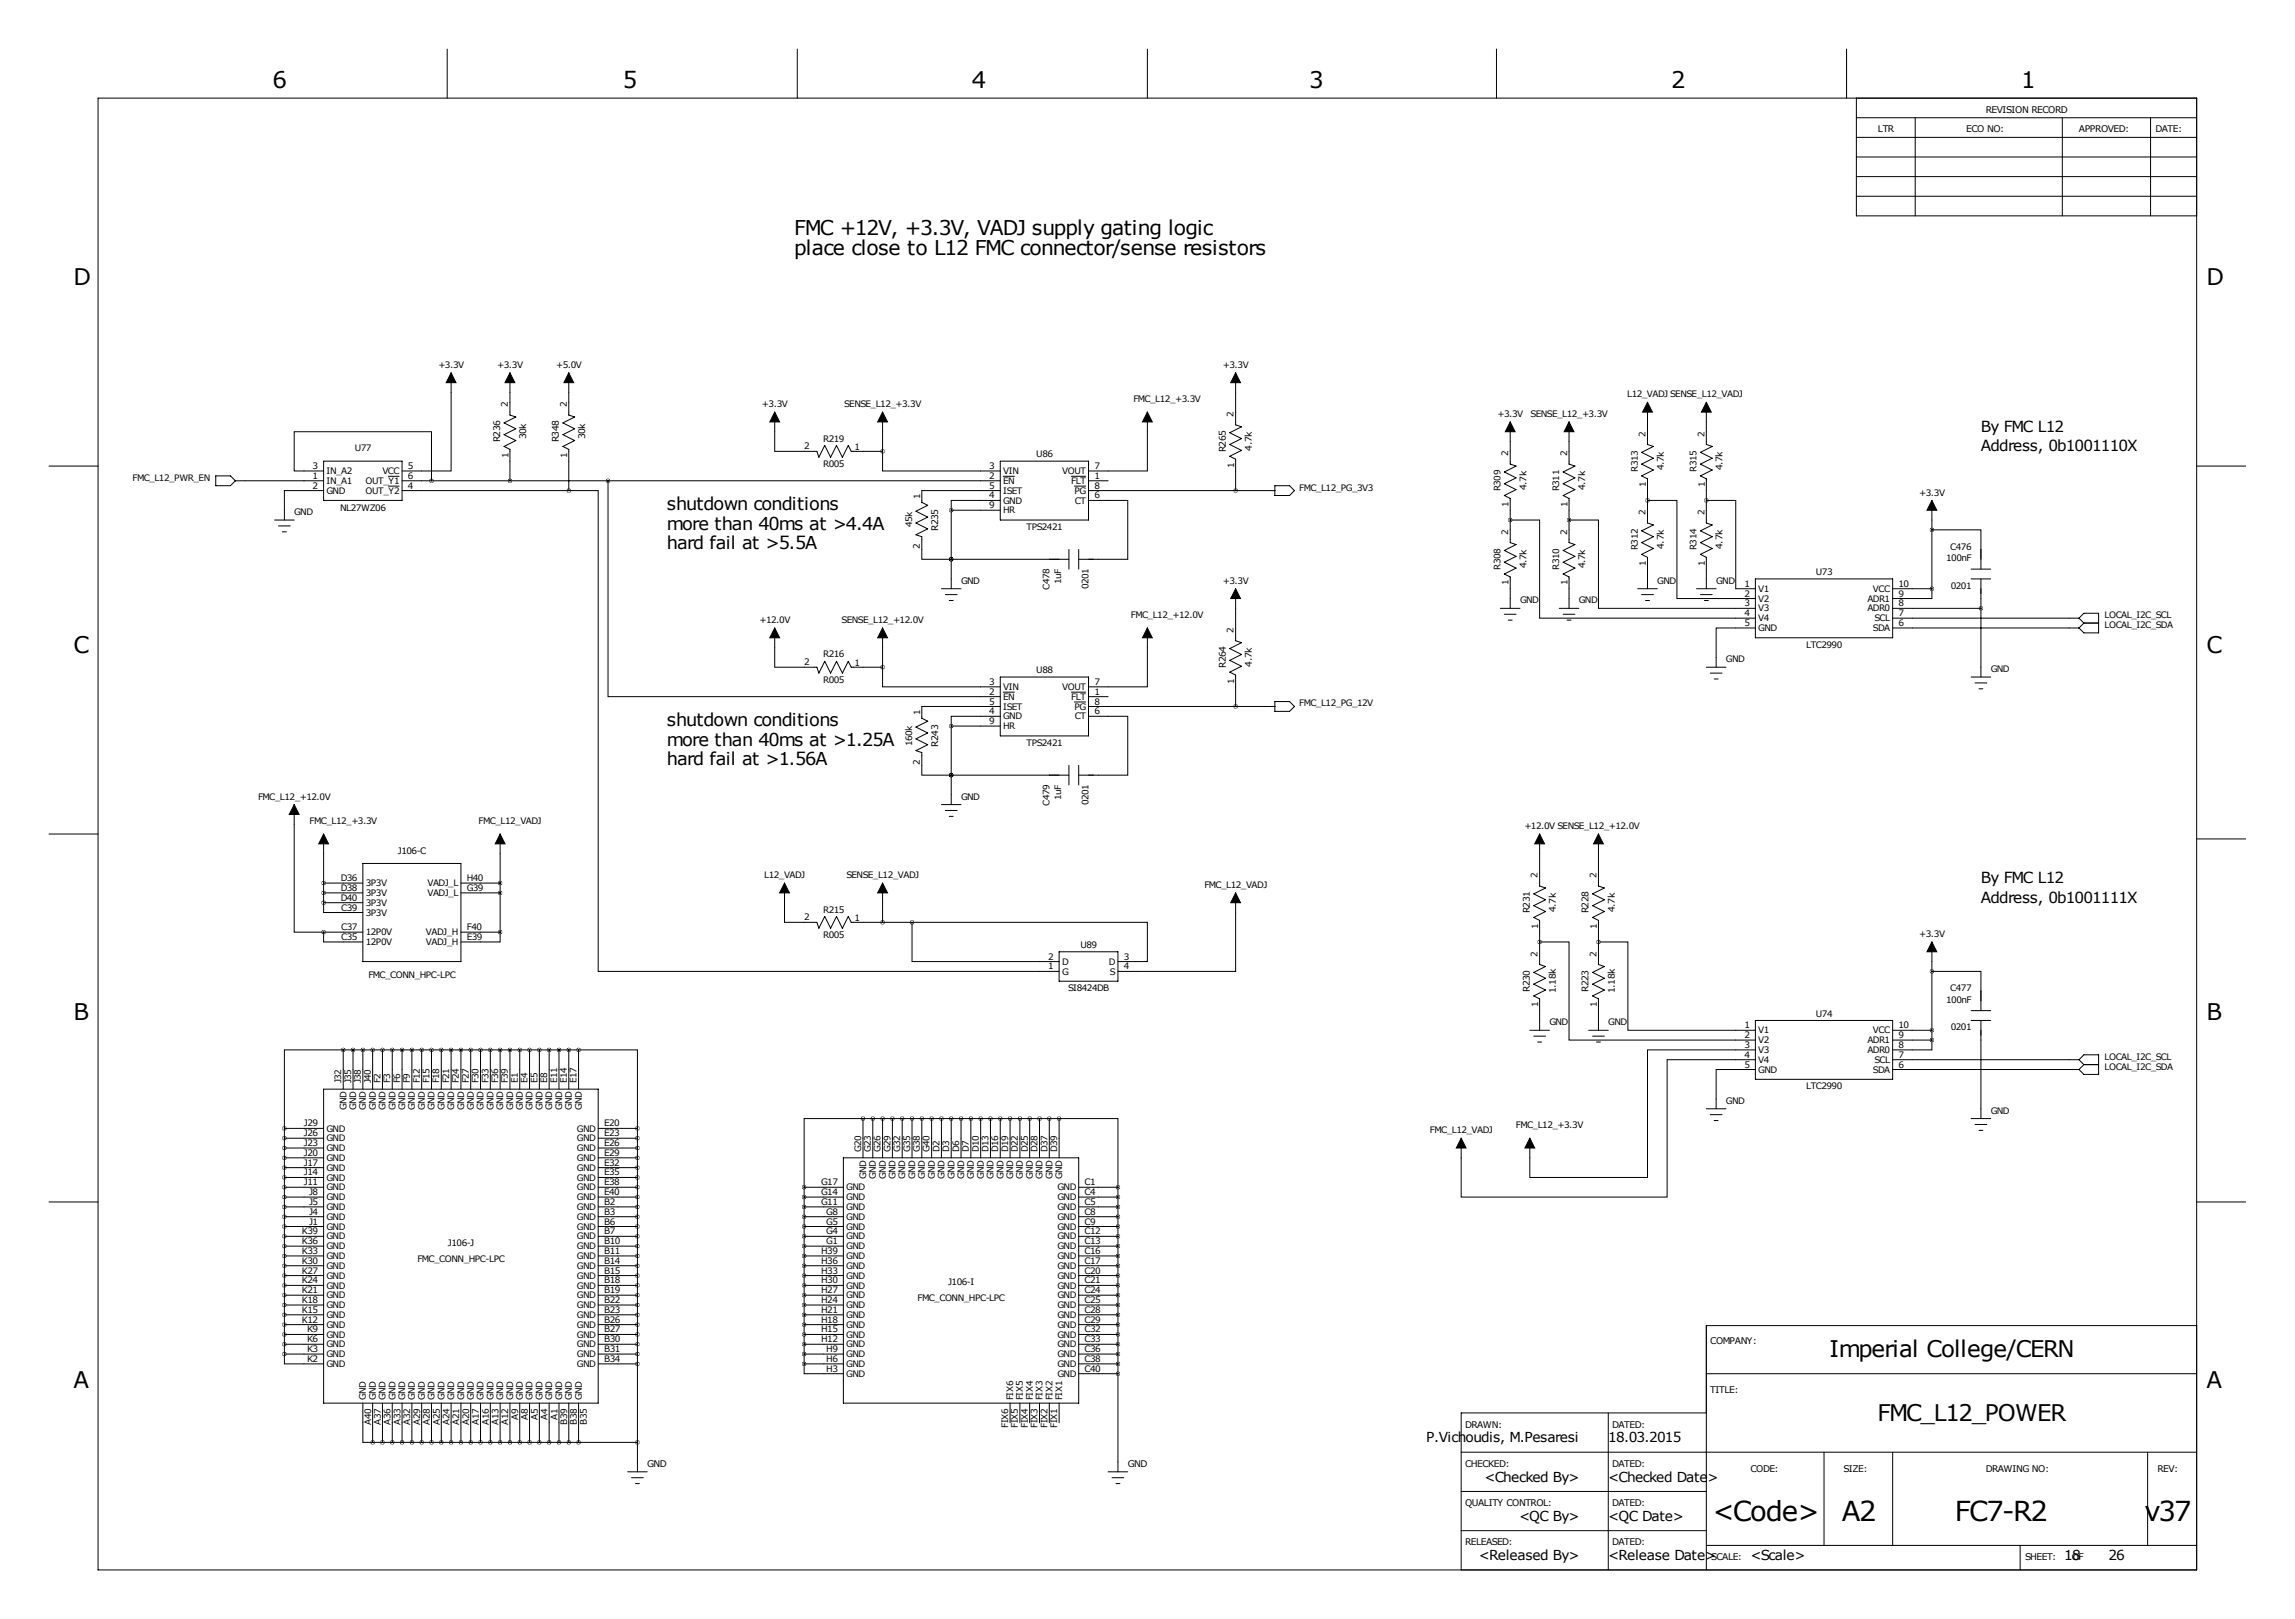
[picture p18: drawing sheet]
<svg xmlns="http://www.w3.org/2000/svg" width="594mm" height="419mm" viewBox="0 0 594 419" stroke-linecap="round" stroke-linejoin="round" font-family="sans-serif">
<defs><g id="words">
<g font-size="7.1">
<text x="443.5" y="393.7">&lt;Code&gt;</text>
<text x="477.1" y="393.7">A2</text>
<text x="506.3" y="393.7">FC7-R2</text>
<text x="555.4" y="393.7">v37</text>
</g>
<g font-size="5.9">
<text x="70.6" y="22.9">6</text>
<text x="161.3" y="22.9">5</text>
<text x="251.7" y="22.9">4</text>
<text x="339.1" y="22.9">3</text>
<text x="432.8" y="22.9">2</text>
<text x="523.5" y="22.9">1</text>
<text x="19" y="73.7">D</text>
<text x="571.5" y="73.7">D</text>
<text x="19" y="168.9">C</text>
<text x="571.5" y="168.9">C</text>
<text x="19" y="264.2">B</text>
<text x="571.5" y="264.2">B</text>
<text x="473.9" y="351.3">Imperial College/CERN</text>
<text x="19" y="359.4">A</text>
<text x="571.5" y="359.4">A</text>
<text x="486.3" y="367.8">FMC_L12_POWER</text>
</g>
<g font-size="5.3">
<text x="205.7" y="61">FMC +12V, +3.3V, VADJ supply gating logic</text>
<text x="205.7" y="66">place close to L12 FMC connector/sense resistors</text>
</g>
<g font-size="4.6">
<text x="172.7" y="137.2">more than 40ms at &gt;4.4A</text>
<text x="172.7" y="132.1">shutdown conditions</text>
<text x="172.7" y="142.2">hard fail at &gt;5.5A</text>
<text x="172.7" y="188">shutdown conditions</text>
<text x="172.7" y="193">more than 40ms at &gt;1.25A</text>
<text x="172.7" y="198.1">hard fail at &gt;1.56A</text>
</g>
<g font-size="4">
<text x="513.1" y="111.8">By FMC L12</text>
<text x="513.1" y="116.8">Address, 0b1001110X</text>
<text x="513.1" y="233.7">Address, 0b1001111X</text>
<text x="513.1" y="228.6">By FMC L12</text>
</g>
<g font-size="3.6">
<text x="369.4" y="373.4">P.Vichoudis, M.Pesaresi</text>
<text x="416.6" y="373.4">18.03.2015</text>
<text x="384.5" y="383.5">&lt;Checked By&gt;</text>
<text x="416.6" y="383.5">&lt;Checked Date&gt;</text>
<text x="393.5" y="393.7">&lt;QC By&gt;</text>
<text x="416.6" y="393.7">&lt;QC Date&gt;</text>
<text x="383.1" y="403.8">&lt;Released By&gt;</text>
<text x="416.6" y="403.8">&lt;Release Date&gt;</text>
<text x="453.4" y="403.8">&lt;Scale&gt;</text>
<text x="534.7" y="403.8">18</text>
<text x="546.1" y="403.8">26</text>
</g>
<g font-size="2.4">
<text x="514.3" y="29.2">REVISION RECORD</text>
<text x="486.4" y="34.3">LTR</text>
<text x="509.3" y="34.3">ECO NO:</text>
<text x="538.5" y="34.3">APPROVED:</text>
<text x="558.3" y="34.3">DATE:</text>
<text x="136.3" y="113.7" transform="rotate(-90 136.3 113.7)">30k</text>
<text x="151.5" y="113.7" transform="rotate(-90 151.5 113.7)">30k</text>
<text x="129.5" y="114.5" transform="rotate(-90 129.5 114.5)">R236</text>
<text x="144.8" y="114.5" transform="rotate(-90 144.8 114.5)">R348</text>
<text x="317.5" y="117.1" transform="rotate(-90 317.5 117.1)">R265</text>
<text x="324.2" y="116.7" transform="rotate(-90 324.2 116.7)">4.7k</text>
<text x="430.9" y="121.8" transform="rotate(-90 430.9 121.8)">4.7k</text>
<text x="446.2" y="121.8" transform="rotate(-90 446.2 121.8)">4.7k</text>
<text x="395.4" y="126.8" transform="rotate(-90 395.4 126.8)">4.7k</text>
<text x="410.6" y="126.8" transform="rotate(-90 410.6 126.8)">4.7k</text>
<text x="243" y="137.4" transform="rotate(-90 243 137.4)">R235</text>
<text x="430.9" y="142.1" transform="rotate(-90 430.9 142.1)">4.7k</text>
<text x="446.2" y="142.1" transform="rotate(-90 446.2 142.1)">4.7k</text>
<text x="395.4" y="147.2" transform="rotate(-90 395.4 147.2)">4.7k</text>
<text x="410.6" y="147.2" transform="rotate(-90 410.6 147.2)">4.7k</text>
<text x="317.5" y="173" transform="rotate(-90 317.5 173)">R264</text>
<text x="324.2" y="172.6" transform="rotate(-90 324.2 172.6)">4.7k</text>
<text x="243" y="193.3" transform="rotate(-90 243 193.3)">R243</text>
<text x="396.2" y="236.5" transform="rotate(-90 396.2 236.5)">R231</text>
<text x="403" y="236.1" transform="rotate(-90 403 236.1)">4.7k</text>
<text x="411.5" y="236.5" transform="rotate(-90 411.5 236.5)">R228</text>
<text x="418.2" y="236.1" transform="rotate(-90 418.2 236.1)">4.7k</text>
<text x="396.2" y="256.8" transform="rotate(-90 396.2 256.8)">R230</text>
<text x="403" y="257.1" transform="rotate(-90 403 257.1)">1.18k</text>
<text x="411.5" y="256.8" transform="rotate(-90 411.5 256.8)">R223</text>
<text x="418.2" y="257.1" transform="rotate(-90 418.2 257.1)">1.18k</text>
<text x="443" y="348">COMPANY:</text>
<text x="443" y="360.7">TITLE:</text>
<text x="379.5" y="369.6">DRAWN:</text>
<text x="417.6" y="369.6">DATED:</text>
<text x="167.6" y="379.7">GND</text>
<text x="292.1" y="379.7">GND</text>
<text x="379.5" y="379.7">CHECKED:</text>
<text x="417.6" y="379.7">DATED:</text>
<text x="453.4" y="381">CODE:</text>
<text x="477.5" y="381">SIZE:</text>
<text x="514.3" y="381">DRAWING NO:</text>
<text x="558.8" y="381">REV:</text>
<text x="379.5" y="389.9">QUALITY CONTROL:</text>
<text x="417.6" y="389.9">DATED:</text>
<text x="379.5" y="400">RELEASED:</text>
<text x="417.6" y="400">DATED:</text>
<text x="443.2" y="403.9">SCALE:</text>
<text x="524.5" y="403.9">SHEET:</text>
<text x="536.6" y="403.9">OF</text>
</g>
<g font-size="2.3">
<text x="113.5" y="95.3">+3.3V</text>
<text x="128.8" y="95.3">+3.3V</text>
<text x="144" y="95.3">+5.0V</text>
<text x="316.7" y="95.3">+3.3V</text>
<text x="131.6" y="105.5" transform="rotate(-90 131.6 105.5)">2</text>
<text x="146.8" y="105.5" transform="rotate(-90 146.8 105.5)">2</text>
<text x="197.4" y="105.4">+3.3V</text>
<text x="218.7" y="105.4">SENSE_L12_+3.3V</text>
<text x="293.6" y="104.1">FMC_L12_+3.3V</text>
<text x="319.5" y="108" transform="rotate(-90 319.5 108)">2</text>
<text x="387.9" y="108">+3.3V</text>
<text x="396.5" y="108">SENSE_L12_+3.3V</text>
<text x="421.4" y="102.9">L12_VADJ SENSE_L12_VADJ</text>
<text x="426.2" y="113.1" transform="rotate(-90 426.2 113.1)">2</text>
<text x="441.5" y="113.1" transform="rotate(-90 441.5 113.1)">2</text>
<text x="91.9" y="116.8">U77</text>
<text x="131.7" y="118.5" transform="rotate(-90 131.7 118.5)">1</text>
<text x="146.9" y="118.5" transform="rotate(-90 146.9 118.5)">1</text>
<text x="208.3" y="116.3">2</text>
<text x="213.2" y="114.3">R219</text>
<text x="221.3" y="116.4">1</text>
<text x="268.4" y="118.4">U86</text>
<text x="390.7" y="118.2" transform="rotate(-90 390.7 118.2)">2</text>
<text x="405.9" y="118.2" transform="rotate(-90 405.9 118.2)">2</text>
<text x="34.3" y="124.5">FMC_L12_PWR_EN</text>
<text x="81" y="124">1</text>
<text x="81" y="121.4">3</text>
<text x="84.6" y="125.3">IN_A1</text>
<text x="84.6" y="122.7">IN_A2</text>
<text x="94.7" y="125.3">OUT_Y1</text>
<text x="99" y="122.7">VCC</text>
<text x="105.7" y="121.4">5</text>
<text x="105.7" y="124">6</text>
<text x="213.2" y="121">R005</text>
<text x="256.2" y="121.4">3</text>
<text x="256.2" y="124">2</text>
<text x="259.8" y="122.7">VIN</text>
<text x="259.8" y="125.3">EN</text>
<text x="275.1" y="122.7">VOUT</text>
<text x="277.5" y="125.3">FLT</text>
<text x="283.5" y="121.4">7</text>
<text x="283.5" y="124">1</text>
<text x="319.6" y="121.1" transform="rotate(-90 319.6 121.1)">1</text>
<text x="424.2" y="122.1" transform="rotate(-90 424.2 122.1)">R313</text>
<text x="439.4" y="122.1" transform="rotate(-90 439.4 122.1)">R315</text>
<text x="81" y="126.5">2</text>
<text x="84.6" y="127.8">GND</text>
<text x="94.7" y="127.8">OUT_Y2</text>
<text x="105.7" y="126.5">4</text>
<text x="238.4" y="129.2" transform="rotate(-90 238.4 129.2)">1</text>
<text x="256.2" y="126.5">5</text>
<text x="256.2" y="129">4</text>
<text x="256.2" y="131.6">9</text>
<text x="259.8" y="127.8">ISET</text>
<text x="259.8" y="130.3">GND</text>
<text x="278.3" y="127.8">PG</text>
<text x="278.4" y="130.3">CT</text>
<text x="283.5" y="126.5">8</text>
<text x="283.5" y="129">6</text>
<text x="336.5" y="127">FMC_L12_PG_3V3</text>
<text x="388.6" y="127.2" transform="rotate(-90 388.6 127.2)">R309</text>
<text x="390.8" y="131.2" transform="rotate(-90 390.8 131.2)">1</text>
<text x="403.9" y="127.2" transform="rotate(-90 403.9 127.2)">R311</text>
<text x="406" y="131.2" transform="rotate(-90 406 131.2)">1</text>
<text x="426.3" y="126.1" transform="rotate(-90 426.3 126.1)">1</text>
<text x="441.6" y="126.1" transform="rotate(-90 441.6 126.1)">1</text>
<text x="497.1" y="128.3">+3.3V</text>
<text x="76.2" y="133.4">GND</text>
<text x="88.1" y="132.2">NL27WZ06</text>
<text x="236.2" y="136.5" transform="rotate(-90 236.2 136.5)">45k</text>
<text x="259.8" y="132.9">HR</text>
<text x="265.9" y="137.2">TPS2421</text>
<text x="426.2" y="133.4" transform="rotate(-90 426.2 133.4)">2</text>
<text x="441.5" y="133.4" transform="rotate(-90 441.5 133.4)">2</text>
<text x="238.3" y="142.2" transform="rotate(-90 238.3 142.2)">2</text>
<text x="390.7" y="138.5" transform="rotate(-90 390.7 138.5)">2</text>
<text x="405.9" y="138.5" transform="rotate(-90 405.9 138.5)">2</text>
<text x="424.2" y="142.4" transform="rotate(-90 424.2 142.4)">R312</text>
<text x="439.4" y="142.4" transform="rotate(-90 439.4 142.4)">R314</text>
<text x="505.1" y="142.3">C476</text>
<text x="388.6" y="147.5" transform="rotate(-90 388.6 147.5)">R308</text>
<text x="403.9" y="147.5" transform="rotate(-90 403.9 147.5)">R310</text>
<text x="426.3" y="146.5" transform="rotate(-90 426.3 146.5)">1</text>
<text x="441.6" y="146.5" transform="rotate(-90 441.6 146.5)">1</text>
<text x="470.3" y="148.8">U73</text>
<text x="504.1" y="145.3">100nF</text>
<text x="248.9" y="151.1">GND</text>
<text x="271.9" y="152.7" transform="rotate(-90 271.9 152.7)">C478</text>
<text x="274.8" y="151.1" transform="rotate(-90 274.8 151.1)">1uF</text>
<text x="281.9" y="152.6" transform="rotate(-90 281.9 152.6)">0201</text>
<text x="316.7" y="151.1">+3.3V</text>
<text x="390.8" y="151.5" transform="rotate(-90 390.8 151.5)">1</text>
<text x="406" y="151.5" transform="rotate(-90 406 151.5)">1</text>
<text x="429.3" y="151.1">GND</text>
<text x="444.5" y="151.1">GND</text>
<text x="451.8" y="151.9">1</text>
<text x="451.8" y="154.4">2</text>
<text x="455.4" y="153.2">V1</text>
<text x="455.4" y="155.7">V2</text>
<text x="483.7" y="155.7">ADR1</text>
<text x="485.1" y="153.2">VCC</text>
<text x="491.7" y="151.9">10</text>
<text x="491.7" y="154.4">9</text>
<text x="505.3" y="152.4">0201</text>
<text x="196.7" y="161.3">+12.0V</text>
<text x="218" y="161.3">SENSE_L12_+12.0V</text>
<text x="292.9" y="160">FMC_L12_+12.0V</text>
<text x="393.7" y="156.2">GND</text>
<text x="408.9" y="156.2">GND</text>
<text x="451.8" y="157">3</text>
<text x="451.8" y="159.5">4</text>
<text x="455.4" y="158.3">V3</text>
<text x="455.4" y="160.8">V4</text>
<text x="483.7" y="158.3">ADR0</text>
<text x="485.5" y="160.8">SCL</text>
<text x="491.7" y="157">8</text>
<text x="491.7" y="159.5">7</text>
<text x="545.1" y="160">LOCAL_I2C_SCL</text>
<text x="319.5" y="163.9" transform="rotate(-90 319.5 163.9)">2</text>
<text x="451.8" y="162.1">5</text>
<text x="455.4" y="163.4">GND</text>
<text x="467.8" y="167.7">LTC2990</text>
<text x="485.1" y="163.4">SDA</text>
<text x="491.7" y="162.1">6</text>
<text x="545.1" y="162.6">LOCAL_I2C_SDA</text>
<text x="208.3" y="172.2">2</text>
<text x="213.2" y="170.2">R216</text>
<text x="221.3" y="172.3">1</text>
<text x="447" y="171.4">GND</text>
<text x="515.6" y="174">GND</text>
<text x="213.2" y="176.9">R005</text>
<text x="256.2" y="177.3">3</text>
<text x="256.2" y="179.8">2</text>
<text x="259.8" y="178.6">VIN</text>
<text x="268.4" y="174.2">U88</text>
<text x="275.1" y="178.6">VOUT</text>
<text x="283.5" y="177.3">7</text>
<text x="283.5" y="179.8">1</text>
<text x="319.6" y="176.9" transform="rotate(-90 319.6 176.9)">1</text>
<text x="238.4" y="185.1" transform="rotate(-90 238.4 185.1)">1</text>
<text x="256.2" y="182.4">5</text>
<text x="256.2" y="184.9">4</text>
<text x="259.8" y="181.1">EN</text>
<text x="259.8" y="183.7">ISET</text>
<text x="277.5" y="181.1">FLT</text>
<text x="278.3" y="183.7">PG</text>
<text x="283.5" y="182.4">8</text>
<text x="283.5" y="184.9">6</text>
<text x="336.5" y="182.9">FMC_L12_PG_12V</text>
<text x="256.2" y="187.5">9</text>
<text x="259.8" y="186.2">GND</text>
<text x="259.8" y="188.8">HR</text>
<text x="278.4" y="186.2">CT</text>
<text x="236.2" y="193.1" transform="rotate(-90 236.2 193.1)">160k</text>
<text x="265.9" y="193.1">TPS2421</text>
<text x="238.3" y="198.1" transform="rotate(-90 238.3 198.1)">2</text>
<text x="66.8" y="207">FMC_L12_+12.0V</text>
<text x="248.9" y="207">GND</text>
<text x="271.9" y="208.6" transform="rotate(-90 271.9 208.6)">C479</text>
<text x="274.8" y="207" transform="rotate(-90 274.8 207)">1uF</text>
<text x="281.9" y="208.5" transform="rotate(-90 281.9 208.5)">0201</text>
<text x="80.2" y="213.4">FMC_L12_+3.3V</text>
<text x="124" y="213.4">FMC_L12_VADJ</text>
<text x="394.8" y="214.6">+12.0V SENSE_L12_+12.0V</text>
<text x="103.1" y="221">J106-C</text>
<text x="197.9" y="227.3">L12_VADJ</text>
<text x="219.2" y="227.3">SENSE_L12_VADJ</text>
<text x="398.3" y="227.4" transform="rotate(-90 398.3 227.4)">2</text>
<text x="413.5" y="227.4" transform="rotate(-90 413.5 227.4)">2</text>
<text x="88.2" y="228.1">D36</text>
<text x="88.2" y="230.6">D38</text>
<text x="88.2" y="233.2">D40</text>
<text x="94.7" y="229.4">3P3V</text>
<text x="94.7" y="231.9">3P3V</text>
<text x="110.7" y="229.4">VADJ_L</text>
<text x="110.7" y="231.9">VADJ_L</text>
<text x="120.9" y="228.1">H40</text>
<text x="120.9" y="230.6">G39</text>
<text x="311.9" y="229.9">FMC_L12_VADJ</text>
<text x="88.4" y="235.7">C39</text>
<text x="94.7" y="234.5">3P3V</text>
<text x="94.7" y="237">3P3V</text>
<text x="208.3" y="238.3">2</text>
<text x="213.2" y="236.2">R215</text>
<text x="221.3" y="238.4">1</text>
<text x="88.4" y="240.8">C37</text>
<text x="88.4" y="243.3">C35</text>
<text x="94.7" y="242.1">12P0V</text>
<text x="94.7" y="244.6">12P0V</text>
<text x="110.3" y="242.1">VADJ_H</text>
<text x="110.3" y="244.6">VADJ_H</text>
<text x="120.9" y="240.8">F40</text>
<text x="120.9" y="243.3">E39</text>
<text x="213.2" y="242.9">R005</text>
<text x="279.8" y="245.4">U89</text>
<text x="398.4" y="240.4" transform="rotate(-90 398.4 240.4)">1</text>
<text x="413.6" y="240.4" transform="rotate(-90 413.6 240.4)">1</text>
<text x="497.1" y="242.6">+3.3V</text>
<text x="271.5" y="248.4">2</text>
<text x="271.5" y="251">1</text>
<text x="275.1" y="249.7">D</text>
<text x="287.2" y="249.7">D</text>
<text x="291.1" y="248.4">3</text>
<text x="291.1" y="251">4</text>
<text x="398.3" y="247.7" transform="rotate(-90 398.3 247.7)">2</text>
<text x="413.5" y="247.7" transform="rotate(-90 413.5 247.7)">2</text>
<text x="95.4" y="253.1">FMC_CONN_HPC-LPC</text>
<text x="275.1" y="252.3">G</text>
<text x="276.7" y="256.6">SI8424DB</text>
<text x="287.5" y="252.3">S</text>
<text x="505.1" y="256.6">C477</text>
<text x="398.4" y="260.8" transform="rotate(-90 398.4 260.8)">1</text>
<text x="413.6" y="260.8" transform="rotate(-90 413.6 260.8)">1</text>
<text x="470.3" y="263.1">U74</text>
<text x="504.1" y="259.6">100nF</text>
<text x="401.3" y="265.4">GND</text>
<text x="416.6" y="265.4">GND</text>
<text x="451.8" y="266.2">1</text>
<text x="451.8" y="268.7">2</text>
<text x="455.4" y="267.5">V1</text>
<text x="485.1" y="267.5">VCC</text>
<text x="491.7" y="266.2">10</text>
<text x="491.7" y="268.7">9</text>
<text x="505.3" y="266.7">0201</text>
<text x="451.8" y="271.3">3</text>
<text x="451.8" y="273.8">4</text>
<text x="455.4" y="270">V2</text>
<text x="455.4" y="272.6">V3</text>
<text x="455.4" y="275.1">V4</text>
<text x="483.7" y="270">ADR1</text>
<text x="483.7" y="272.6">ADR0</text>
<text x="485.5" y="275.1">SCL</text>
<text x="491.7" y="271.3">8</text>
<text x="491.7" y="273.8">7</text>
<text x="545.1" y="274.3">LOCAL_I2C_SCL</text>
<text x="88.4" y="280.4" transform="rotate(-90 88.4 280.4)">J32</text>
<text x="90.9" y="280.4" transform="rotate(-90 90.9 280.4)">J35</text>
<text x="93.5" y="280.4" transform="rotate(-90 93.5 280.4)">J38</text>
<text x="96" y="280.4" transform="rotate(-90 96 280.4)">J40</text>
<text x="98.6" y="280.4" transform="rotate(-90 98.6 280.4)">F2</text>
<text x="101.1" y="280.4" transform="rotate(-90 101.1 280.4)">F3</text>
<text x="103.6" y="280.4" transform="rotate(-90 103.6 280.4)">F6</text>
<text x="106.2" y="280.4" transform="rotate(-90 106.2 280.4)">F9</text>
<text x="108.7" y="280.4" transform="rotate(-90 108.7 280.4)">F12</text>
<text x="111.3" y="280.4" transform="rotate(-90 111.3 280.4)">F15</text>
<text x="113.8" y="280.4" transform="rotate(-90 113.8 280.4)">F18</text>
<text x="116.3" y="280.4" transform="rotate(-90 116.3 280.4)">F21</text>
<text x="118.9" y="280.4" transform="rotate(-90 118.9 280.4)">F24</text>
<text x="121.4" y="280.4" transform="rotate(-90 121.4 280.4)">F27</text>
<text x="124" y="280.4" transform="rotate(-90 124 280.4)">F30</text>
<text x="126.5" y="280.4" transform="rotate(-90 126.5 280.4)">F33</text>
<text x="129" y="280.4" transform="rotate(-90 129 280.4)">F36</text>
<text x="131.6" y="280.4" transform="rotate(-90 131.6 280.4)">F39</text>
<text x="134.1" y="280.4" transform="rotate(-90 134.1 280.4)">E1</text>
<text x="136.7" y="280.4" transform="rotate(-90 136.7 280.4)">E4</text>
<text x="139.2" y="280.4" transform="rotate(-90 139.2 280.4)">E5</text>
<text x="141.7" y="280.4" transform="rotate(-90 141.7 280.4)">E8</text>
<text x="144.3" y="280.4" transform="rotate(-90 144.3 280.4)">E11</text>
<text x="146.8" y="280.4" transform="rotate(-90 146.8 280.4)">E14</text>
<text x="149.4" y="280.4" transform="rotate(-90 149.4 280.4)">E17</text>
<text x="451.8" y="276.4">5</text>
<text x="455.4" y="277.7">GND</text>
<text x="485.1" y="277.7">SDA</text>
<text x="491.7" y="276.4">6</text>
<text x="545.1" y="276.9">LOCAL_I2C_SDA</text>
<text x="89.7" y="287.4" transform="rotate(-90 89.7 287.4)">GND</text>
<text x="92.2" y="287.4" transform="rotate(-90 92.2 287.4)">GND</text>
<text x="94.8" y="287.4" transform="rotate(-90 94.8 287.4)">GND</text>
<text x="97.3" y="287.4" transform="rotate(-90 97.3 287.4)">GND</text>
<text x="99.9" y="287.4" transform="rotate(-90 99.9 287.4)">GND</text>
<text x="102.4" y="287.4" transform="rotate(-90 102.4 287.4)">GND</text>
<text x="104.9" y="287.4" transform="rotate(-90 104.9 287.4)">GND</text>
<text x="107.5" y="287.4" transform="rotate(-90 107.5 287.4)">GND</text>
<text x="110" y="287.4" transform="rotate(-90 110 287.4)">GND</text>
<text x="112.6" y="287.4" transform="rotate(-90 112.6 287.4)">GND</text>
<text x="115.1" y="287.4" transform="rotate(-90 115.1 287.4)">GND</text>
<text x="117.6" y="287.4" transform="rotate(-90 117.6 287.4)">GND</text>
<text x="120.2" y="287.4" transform="rotate(-90 120.2 287.4)">GND</text>
<text x="122.7" y="287.4" transform="rotate(-90 122.7 287.4)">GND</text>
<text x="125.3" y="287.4" transform="rotate(-90 125.3 287.4)">GND</text>
<text x="127.8" y="287.4" transform="rotate(-90 127.8 287.4)">GND</text>
<text x="130.3" y="287.4" transform="rotate(-90 130.3 287.4)">GND</text>
<text x="132.9" y="287.4" transform="rotate(-90 132.9 287.4)">GND</text>
<text x="135.4" y="287.4" transform="rotate(-90 135.4 287.4)">GND</text>
<text x="138" y="287.4" transform="rotate(-90 138 287.4)">GND</text>
<text x="140.5" y="287.4" transform="rotate(-90 140.5 287.4)">GND</text>
<text x="143" y="287.4" transform="rotate(-90 143 287.4)">GND</text>
<text x="145.6" y="287.4" transform="rotate(-90 145.6 287.4)">GND</text>
<text x="148.1" y="287.4" transform="rotate(-90 148.1 287.4)">GND</text>
<text x="150.7" y="287.4" transform="rotate(-90 150.7 287.4)">GND</text>
<text x="447" y="285.8">GND</text>
<text x="467.8" y="282">LTC2990</text>
<text x="78.7" y="291.6">J29</text>
<text x="84.6" y="292.9">GND</text>
<text x="149.4" y="292.9">GND</text>
<text x="156.5" y="291.6">E20</text>
<text x="370.4" y="293.4">FMC_L12_VADJ</text>
<text x="392.6" y="292.1">FMC_L12_+3.3V</text>
<text x="515.6" y="288.3">GND</text>
<text x="78.7" y="299.2">J20</text>
<text x="78.7" y="296.7">J23</text>
<text x="78.7" y="294.1">J26</text>
<text x="84.6" y="298">GND</text>
<text x="84.6" y="295.4">GND</text>
<text x="149.4" y="295.4">GND</text>
<text x="149.4" y="298">GND</text>
<text x="156.5" y="294.1">E23</text>
<text x="156.5" y="296.7">E26</text>
<text x="156.5" y="299.2">E29</text>
<text x="223" y="298.2" transform="rotate(-90 223 298.2)">G20</text>
<text x="225.6" y="298.2" transform="rotate(-90 225.6 298.2)">G23</text>
<text x="228.1" y="298.2" transform="rotate(-90 228.1 298.2)">G26</text>
<text x="230.6" y="298.2" transform="rotate(-90 230.6 298.2)">G29</text>
<text x="233.2" y="298.2" transform="rotate(-90 233.2 298.2)">G32</text>
<text x="235.7" y="298.2" transform="rotate(-90 235.7 298.2)">G35</text>
<text x="238.3" y="298.2" transform="rotate(-90 238.3 298.2)">G38</text>
<text x="240.8" y="298.2" transform="rotate(-90 240.8 298.2)">G40</text>
<text x="243.3" y="298.2" transform="rotate(-90 243.3 298.2)">D2</text>
<text x="245.9" y="298.2" transform="rotate(-90 245.9 298.2)">D3</text>
<text x="248.4" y="298.2" transform="rotate(-90 248.4 298.2)">D6</text>
<text x="251" y="298.2" transform="rotate(-90 251 298.2)">D7</text>
<text x="253.5" y="298.2" transform="rotate(-90 253.5 298.2)">D10</text>
<text x="256" y="298.2" transform="rotate(-90 256 298.2)">D13</text>
<text x="258.6" y="298.2" transform="rotate(-90 258.6 298.2)">D16</text>
<text x="261.1" y="298.2" transform="rotate(-90 261.1 298.2)">D19</text>
<text x="263.7" y="298.2" transform="rotate(-90 263.7 298.2)">D22</text>
<text x="266.2" y="298.2" transform="rotate(-90 266.2 298.2)">D25</text>
<text x="268.7" y="298.2" transform="rotate(-90 268.7 298.2)">D28</text>
<text x="271.3" y="298.2" transform="rotate(-90 271.3 298.2)">D37</text>
<text x="273.8" y="298.2" transform="rotate(-90 273.8 298.2)">D39</text>
<text x="78.7" y="304.3">J14</text>
<text x="78.7" y="301.8">J17</text>
<text x="84.6" y="305.6">GND</text>
<text x="84.6" y="303.1">GND</text>
<text x="84.6" y="300.5">GND</text>
<text x="149.4" y="300.5">GND</text>
<text x="149.4" y="303.1">GND</text>
<text x="149.4" y="305.6">GND</text>
<text x="156.5" y="301.8">E32</text>
<text x="156.5" y="304.3">E35</text>
<text x="224.3" y="305.2" transform="rotate(-90 224.3 305.2)">GND</text>
<text x="226.9" y="305.2" transform="rotate(-90 226.9 305.2)">GND</text>
<text x="229.4" y="305.2" transform="rotate(-90 229.4 305.2)">GND</text>
<text x="231.9" y="305.2" transform="rotate(-90 231.9 305.2)">GND</text>
<text x="234.5" y="305.2" transform="rotate(-90 234.5 305.2)">GND</text>
<text x="237" y="305.2" transform="rotate(-90 237 305.2)">GND</text>
<text x="239.6" y="305.2" transform="rotate(-90 239.6 305.2)">GND</text>
<text x="242.1" y="305.2" transform="rotate(-90 242.1 305.2)">GND</text>
<text x="244.6" y="305.2" transform="rotate(-90 244.6 305.2)">GND</text>
<text x="247.2" y="305.2" transform="rotate(-90 247.2 305.2)">GND</text>
<text x="249.7" y="305.2" transform="rotate(-90 249.7 305.2)">GND</text>
<text x="252.3" y="305.2" transform="rotate(-90 252.3 305.2)">GND</text>
<text x="254.8" y="305.2" transform="rotate(-90 254.8 305.2)">GND</text>
<text x="257.3" y="305.2" transform="rotate(-90 257.3 305.2)">GND</text>
<text x="259.9" y="305.2" transform="rotate(-90 259.9 305.2)">GND</text>
<text x="262.4" y="305.2" transform="rotate(-90 262.4 305.2)">GND</text>
<text x="265" y="305.2" transform="rotate(-90 265 305.2)">GND</text>
<text x="267.5" y="305.2" transform="rotate(-90 267.5 305.2)">GND</text>
<text x="270" y="305.2" transform="rotate(-90 270 305.2)">GND</text>
<text x="272.6" y="305.2" transform="rotate(-90 272.6 305.2)">GND</text>
<text x="275.1" y="305.2" transform="rotate(-90 275.1 305.2)">GND</text>
<text x="78.7" y="306.8">J11</text>
<text x="80.1" y="311.9">J5</text>
<text x="80.1" y="309.4">J8</text>
<text x="84.6" y="310.7">GND</text>
<text x="84.6" y="308.1">GND</text>
<text x="149.4" y="308.1">GND</text>
<text x="149.4" y="310.7">GND</text>
<text x="156.5" y="306.8">E38</text>
<text x="156.5" y="309.4">E40</text>
<text x="156.5" y="311.9">B2</text>
<text x="212.7" y="311.9">G11</text>
<text x="212.7" y="309.4">G14</text>
<text x="212.7" y="306.8">G17</text>
<text x="219.2" y="310.7">GND</text>
<text x="219.2" y="308.1">GND</text>
<text x="273.9" y="308.1">GND</text>
<text x="273.9" y="310.7">GND</text>
<text x="280.9" y="306.8">C1</text>
<text x="280.9" y="309.4">C4</text>
<text x="280.9" y="311.9">C5</text>
<text x="80.1" y="317">J1</text>
<text x="80.1" y="314.5">J4</text>
<text x="84.6" y="315.8">GND</text>
<text x="84.6" y="313.2">GND</text>
<text x="149.4" y="313.2">GND</text>
<text x="149.4" y="315.8">GND</text>
<text x="156.5" y="314.5">B3</text>
<text x="156.5" y="317">B6</text>
<text x="214" y="317">G5</text>
<text x="214" y="314.5">G8</text>
<text x="219.2" y="315.8">GND</text>
<text x="219.2" y="313.2">GND</text>
<text x="273.9" y="313.2">GND</text>
<text x="273.9" y="315.8">GND</text>
<text x="280.9" y="314.5">C8</text>
<text x="280.9" y="317">C9</text>
<text x="78.2" y="322.1">K36</text>
<text x="78.2" y="319.5">K39</text>
<text x="84.6" y="323.4">GND</text>
<text x="84.6" y="320.8">GND</text>
<text x="84.6" y="318.3">GND</text>
<text x="116" y="322.6">J106-J</text>
<text x="149.4" y="318.3">GND</text>
<text x="149.4" y="320.8">GND</text>
<text x="149.4" y="323.4">GND</text>
<text x="156.5" y="319.5">B7</text>
<text x="156.5" y="322.1">B10</text>
<text x="214" y="322.1">G1</text>
<text x="214" y="319.5">G4</text>
<text x="219.2" y="323.4">GND</text>
<text x="219.2" y="320.8">GND</text>
<text x="219.2" y="318.3">GND</text>
<text x="273.9" y="318.3">GND</text>
<text x="273.9" y="320.8">GND</text>
<text x="273.9" y="323.4">GND</text>
<text x="280.9" y="319.5">C12</text>
<text x="280.9" y="322.1">C13</text>
<text x="78.2" y="329.7">K27</text>
<text x="78.2" y="327.2">K30</text>
<text x="78.2" y="324.6">K33</text>
<text x="84.6" y="328.5">GND</text>
<text x="84.6" y="325.9">GND</text>
<text x="108.1" y="326.7">FMC_CONN_HPC-LPC</text>
<text x="149.4" y="325.9">GND</text>
<text x="149.4" y="328.5">GND</text>
<text x="156.5" y="324.6">B11</text>
<text x="156.5" y="327.2">B14</text>
<text x="156.5" y="329.7">B15</text>
<text x="212.7" y="329.7">H33</text>
<text x="212.7" y="327.2">H36</text>
<text x="212.7" y="324.6">H39</text>
<text x="219.2" y="328.5">GND</text>
<text x="219.2" y="325.9">GND</text>
<text x="273.9" y="325.9">GND</text>
<text x="273.9" y="328.5">GND</text>
<text x="280.9" y="324.6">C16</text>
<text x="280.9" y="327.2">C17</text>
<text x="280.9" y="329.7">C20</text>
<text x="78.2" y="334.8">K21</text>
<text x="78.2" y="332.2">K24</text>
<text x="84.6" y="333.5">GND</text>
<text x="84.6" y="331">GND</text>
<text x="149.4" y="331">GND</text>
<text x="149.4" y="333.5">GND</text>
<text x="156.5" y="332.2">B18</text>
<text x="156.5" y="334.8">B19</text>
<text x="212.7" y="334.8">H27</text>
<text x="212.7" y="332.2">H30</text>
<text x="219.2" y="333.5">GND</text>
<text x="219.2" y="331">GND</text>
<text x="245.6" y="332.7">J106-I</text>
<text x="273.9" y="331">GND</text>
<text x="273.9" y="333.5">GND</text>
<text x="280.9" y="332.2">C21</text>
<text x="280.9" y="334.8">C24</text>
<text x="78.2" y="339.9">K15</text>
<text x="78.2" y="337.3">K18</text>
<text x="84.6" y="341.2">GND</text>
<text x="84.6" y="338.6">GND</text>
<text x="84.6" y="336.1">GND</text>
<text x="149.4" y="336.1">GND</text>
<text x="149.4" y="338.6">GND</text>
<text x="149.4" y="341.2">GND</text>
<text x="156.5" y="337.3">B22</text>
<text x="156.5" y="339.9">B23</text>
<text x="212.7" y="339.9">H21</text>
<text x="212.7" y="337.3">H24</text>
<text x="219.2" y="341.2">GND</text>
<text x="219.2" y="338.6">GND</text>
<text x="219.2" y="336.1">GND</text>
<text x="237.7" y="336.9">FMC_CONN_HPC-LPC</text>
<text x="273.9" y="336.1">GND</text>
<text x="273.9" y="338.6">GND</text>
<text x="273.9" y="341.2">GND</text>
<text x="280.9" y="337.3">C25</text>
<text x="280.9" y="339.9">C28</text>
<text x="78.2" y="342.4">K12</text>
<text x="79.5" y="347.5">K6</text>
<text x="79.5" y="344.9">K9</text>
<text x="84.6" y="346.2">GND</text>
<text x="84.6" y="343.7">GND</text>
<text x="149.4" y="343.7">GND</text>
<text x="149.4" y="346.2">GND</text>
<text x="156.5" y="342.4">B26</text>
<text x="156.5" y="344.9">B27</text>
<text x="156.5" y="347.5">B30</text>
<text x="212.7" y="347.5">H12</text>
<text x="212.7" y="344.9">H15</text>
<text x="212.7" y="342.4">H18</text>
<text x="219.2" y="346.2">GND</text>
<text x="219.2" y="343.7">GND</text>
<text x="273.9" y="343.7">GND</text>
<text x="273.9" y="346.2">GND</text>
<text x="280.9" y="342.4">C29</text>
<text x="280.9" y="344.9">C32</text>
<text x="280.9" y="347.5">C33</text>
<text x="79.5" y="352.6">K2</text>
<text x="79.5" y="350">K3</text>
<text x="84.6" y="353.9">GND</text>
<text x="84.6" y="351.3">GND</text>
<text x="84.6" y="348.8">GND</text>
<text x="149.4" y="348.8">GND</text>
<text x="149.4" y="351.3">GND</text>
<text x="149.4" y="353.9">GND</text>
<text x="156.5" y="350">B31</text>
<text x="156.5" y="352.6">B34</text>
<text x="214" y="352.6">H6</text>
<text x="214" y="350">H9</text>
<text x="219.2" y="353.9">GND</text>
<text x="219.2" y="351.3">GND</text>
<text x="219.2" y="348.8">GND</text>
<text x="273.9" y="348.8">GND</text>
<text x="273.9" y="351.3">GND</text>
<text x="273.9" y="353.9">GND</text>
<text x="280.9" y="350">C36</text>
<text x="280.9" y="352.6">C38</text>
<text x="214" y="355.1">H3</text>
<text x="219.2" y="356.4">GND</text>
<text x="273.9" y="356.4">GND</text>
<text x="280.9" y="355.1">C40</text>
<text x="94.8" y="362.5" transform="rotate(-90 94.8 362.5)">GND</text>
<text x="97.3" y="362.5" transform="rotate(-90 97.3 362.5)">GND</text>
<text x="99.9" y="362.5" transform="rotate(-90 99.9 362.5)">GND</text>
<text x="102.4" y="362.5" transform="rotate(-90 102.4 362.5)">GND</text>
<text x="104.9" y="362.5" transform="rotate(-90 104.9 362.5)">GND</text>
<text x="107.5" y="362.5" transform="rotate(-90 107.5 362.5)">GND</text>
<text x="110" y="362.5" transform="rotate(-90 110 362.5)">GND</text>
<text x="112.6" y="362.5" transform="rotate(-90 112.6 362.5)">GND</text>
<text x="115.1" y="362.5" transform="rotate(-90 115.1 362.5)">GND</text>
<text x="117.6" y="362.5" transform="rotate(-90 117.6 362.5)">GND</text>
<text x="120.2" y="362.5" transform="rotate(-90 120.2 362.5)">GND</text>
<text x="122.7" y="362.5" transform="rotate(-90 122.7 362.5)">GND</text>
<text x="125.3" y="362.5" transform="rotate(-90 125.3 362.5)">GND</text>
<text x="127.8" y="362.5" transform="rotate(-90 127.8 362.5)">GND</text>
<text x="130.3" y="362.5" transform="rotate(-90 130.3 362.5)">GND</text>
<text x="132.9" y="362.5" transform="rotate(-90 132.9 362.5)">GND</text>
<text x="135.4" y="362.5" transform="rotate(-90 135.4 362.5)">GND</text>
<text x="138" y="362.5" transform="rotate(-90 138 362.5)">GND</text>
<text x="140.5" y="362.5" transform="rotate(-90 140.5 362.5)">GND</text>
<text x="143" y="362.5" transform="rotate(-90 143 362.5)">GND</text>
<text x="145.6" y="362.5" transform="rotate(-90 145.6 362.5)">GND</text>
<text x="148.1" y="362.5" transform="rotate(-90 148.1 362.5)">GND</text>
<text x="150.7" y="362.5" transform="rotate(-90 150.7 362.5)">GND</text>
<text x="262.4" y="362.5" transform="rotate(-90 262.4 362.5)">FIX6</text>
<text x="265" y="362.5" transform="rotate(-90 265 362.5)">FIX5</text>
<text x="267.5" y="362.5" transform="rotate(-90 267.5 362.5)">FIX4</text>
<text x="270" y="362.5" transform="rotate(-90 270 362.5)">FIX3</text>
<text x="272.6" y="362.5" transform="rotate(-90 272.6 362.5)">FIX2</text>
<text x="275.1" y="362.5" transform="rotate(-90 275.1 362.5)">FIX1</text>
<text x="96.1" y="368.8" transform="rotate(-90 96.1 368.8)">A40</text>
<text x="98.6" y="368.8" transform="rotate(-90 98.6 368.8)">A37</text>
<text x="101.2" y="368.8" transform="rotate(-90 101.2 368.8)">A36</text>
<text x="103.7" y="368.8" transform="rotate(-90 103.7 368.8)">A33</text>
<text x="106.3" y="368.8" transform="rotate(-90 106.3 368.8)">A32</text>
<text x="108.8" y="368.8" transform="rotate(-90 108.8 368.8)">A29</text>
<text x="111.3" y="368.8" transform="rotate(-90 111.3 368.8)">A28</text>
<text x="113.9" y="368.8" transform="rotate(-90 113.9 368.8)">A25</text>
<text x="116.4" y="368.8" transform="rotate(-90 116.4 368.8)">A24</text>
<text x="119" y="368.8" transform="rotate(-90 119 368.8)">A21</text>
<text x="121.5" y="368.8" transform="rotate(-90 121.5 368.8)">A20</text>
<text x="124" y="368.8" transform="rotate(-90 124 368.8)">A17</text>
<text x="126.6" y="368.8" transform="rotate(-90 126.6 368.8)">A16</text>
<text x="129.1" y="368.8" transform="rotate(-90 129.1 368.8)">A13</text>
<text x="131.7" y="368.8" transform="rotate(-90 131.7 368.8)">A12</text>
<text x="134.2" y="367.5" transform="rotate(-90 134.2 367.5)">A9</text>
<text x="136.7" y="367.5" transform="rotate(-90 136.7 367.5)">A8</text>
<text x="139.3" y="367.5" transform="rotate(-90 139.3 367.5)">A5</text>
<text x="141.8" y="367.5" transform="rotate(-90 141.8 367.5)">A4</text>
<text x="144.4" y="367.5" transform="rotate(-90 144.4 367.5)">A1</text>
<text x="146.9" y="368.8" transform="rotate(-90 146.9 368.8)">B39</text>
<text x="149.4" y="368.8" transform="rotate(-90 149.4 368.8)">B38</text>
<text x="152" y="368.8" transform="rotate(-90 152 368.8)">B35</text>
<text x="261.1" y="369.6" transform="rotate(-90 261.1 369.6)">FIX6</text>
<text x="263.7" y="369.6" transform="rotate(-90 263.7 369.6)">FIX5</text>
<text x="266.2" y="369.6" transform="rotate(-90 266.2 369.6)">FIX4</text>
<text x="268.7" y="369.6" transform="rotate(-90 268.7 369.6)">FIX3</text>
<text x="271.3" y="369.6" transform="rotate(-90 271.3 369.6)">FIX2</text>
<text x="273.8" y="369.6" transform="rotate(-90 273.8 369.6)">FIX1</text>
</g>
</g></defs>
<g fill="none" stroke="#000" stroke-width=".26">
<path d="M115.8 12.7v12.7M206.5 12.7v12.7M297.2 12.7v12.7M387.6 12.7v12.7M478.3 12.7v12.7M25.4 25.4h543.6v381h-543.6zM480.8 25.4v30.5h88.2M480.8 30.5h88.2M480.8 35.6h88.2M496.1 30.5v25.4M534.2 30.5v25.4M557 30.5v25.4"/>
<path d="M480.8 40.6h88.2M480.8 45.7h88.2M480.8 50.8h88.2M116.8 96.5v25.4h-12.7M132.1 96.5v10.9l1.5 .5-3 1.6 3 1.5-3 1.5 3 1.5-3 1.6 1.5 .7v8.2M147.3 96.5v10.9l1.5 .5-3 1.6 3 1.5-3 1.5 3 1.5-3 1.6 1.5 .7v10.7M320 96.5v13.5l1.6 .5-3.1 1.5 3.1 1.5-3.1 1.6 3.1 1.5-3.1 1.5 1.5 .8v8.1M83.8 119.4h20.3v10.1h-20.3zM200.7 106.7v10.1h10.9l.5 1.6 1.5-3.1 1.5 3.1 1.6-3.1 1.5 3.1 1.5-3.1 .8 1.5h8.1M228.6 116.8v5.1h30.5M228.6 106.7v10.1M259.1 119.4h22.8v15.2h-22.8z"/>
<path d="M297.2 106.7v15.2h-15.3M391.2 109.2v10.9l1.5 .5-3.1 1.6 3.1 1.5-3.1 1.5 3.1 1.5-3.1 1.6 1.6 .7v11.5l1.5 .5-3.1 1.5 3.1 1.5-3.1 1.5 3.1 1.6-3.1 1.5 1.6 .8v8.1M406.4 109.2v10.9l1.5 .5-3 1.6 3 1.5-3 1.5 3 1.5-3 1.6 1.5 .7v11.5l1.5 .5-3 1.5 3 1.5-3 1.5 3 1.6-3 1.5 1.5 .8v8.1M426.7 104.1v11l1.5 .5-3 1.5 3 1.5-3 1.5 3 1.6-3 1.5 1.5 .8v11.4l1.5 .5-3 1.5 3 1.5-3 1.6 3 1.5-3 1.5 1.5 .8v8.1M442 104.1v11l1.5 .5-3.1 1.5 3.1 1.5-3.1 1.5 3.1 1.6-3.1 1.5 1.6 .8v11.4l1.5 .5-3.1 1.5 3.1 1.5-3.1 1.6 3.1 1.5-3.1 1.5 1.6 .8v8.1M12.7 120.6h12.7M55.9 123.2h3.8l1.3 1.3-1.3 1.2h-3.8zM61 124.5h22.8M71.1 134.6h5.1M72.1 136.1h3.1M73.2 137.7h1M83.8 127h-10.1v7.6"/>
<path d="M83.8 121.9h-7.6v-10.1h35.6v12.7M100.6 123.3h2.8M100.6 125.8h2.8M104.1 124.5h155M104.1 127h43.2M147.3 127h7.6v124.5h119.4M157.5 124.5v55.8h101.6M246.4 132.1v20.3M246.4 132.1h12.7M259.1 127h-20.3v3l1.5 .8-3.1 1.5 3.1 1.6-3.1 1.5 3.1 1.5-3.1 1.5 1.6 .5v5.9h7.6M259.1 129.5h-12.7v2.6M259.8 123.3h2.9"/>
<path d="M277.5 123.3h3.7M278.3 125.8h2.9M281.9 129.5h10.2v15.3h-12.7M281.9 124.5h5.1M281.9 127h48.3M330.2 125.7h3.8l1.3 1.3-1.3 1.3h-3.8zM391.2 134.6h7.6v25.4h55.9M406.4 134.6h7.6v22.9h40.7M426.7 129.5h7.6v25.4h20.4M442 129.5h7.6v22.9h5.1M500.4 137.2h12.7v10.1M500.4 129.5v22.9"/>
<path d="M569 120.6h12.7M243.8 152.4h5.1M244.9 153.9h3M245.9 155.4h1M246.4 144.8h.1M246.4 144.8h30.5M276.9 142.2v5.1M279.4 142.2v5.1M320 152.4v13.5l1.6 .5-3.1 1.5 3.1 1.5-3.1 1.5 3.1 1.6-3.1 1.5 1.5 .8v8.1M388.6 157.5h5.1M389.6 159h3.1M403.9 157.5h5"/>
<path d="M404.9 159h3M424.2 152.4h5.1M425.2 153.9h3M426.2 155.4h1M439.4 152.4h5.1M440.4 153.9h3.1M441.5 155.4h1M454.7 149.9h35.5v15.2h-35.5zM490.2 152.4h10.2M490.2 157.5h22.9M500.4 152.4v2.5h-10.2M510.5 149.9h5.1"/>
<path d="M510.5 147.3h5.1M513.1 149.9v25.4M200.7 162.6v10.1h10.9l.5 1.5 1.5-3 1.5 3 1.6-3 1.5 3 1.5-3 .8 1.5h8.1M228.6 172.7v5.1h30.5M228.6 162.6v10.1M259.1 175.3h22.8v15.2h-22.8zM259.8 179.2h2.9M277.5 179.2h3.7M297.2 162.6v15.2h-15.3M390.7 160.5h1M405.9 160.5h1M442 172.7h5"/>
<path d="M443 174.2h3M444 175.8h1M454.7 162.6h-10.2v10.1M490.2 160h48.3M490.2 162.6h48.3M510.5 175.3h5.1M511.6 176.8h3M512.6 178.3h1M538.5 160l1.3 1.3M538.5 160l1.3-1.2h3.8v5h-3.8l-1.3-1.2M539.8 161.3h3.8M539.8 161.3l-1.3 1.3"/>
<path d="M246.4 188v20.3M246.4 188h12.7M259.1 182.9h-20.3v3l1.5 .8-3.1 1.5 3.1 1.5-3.1 1.6 3.1 1.5-3.1 1.5 1.6 .5v5.9h7.6M259.1 185.4h-12.7v2.6M276.9 198.1v5.1M278.3 181.7h2.9M279.4 198.1v5.1M281.9 185.4h10.2v15.3h-12.7M281.9 180.3h5.1M281.9 182.9h48.3M330.2 181.6h3.8l1.3 1.3-1.3 1.2h-3.8zM12.7 215.9h12.7"/>
<path d="M76.2 208.3v33h7.6M83.8 215.9v17.8M129.5 215.9v25.4M243.8 208.3h5.1M244.9 209.8h3M245.9 211.3h1M246.4 200.7h.1M246.4 200.7h30.5M398.8 215.9v13.5l1.5 .5-3 1.5 3 1.5-3 1.5 3 1.6-3 1.5 1.5 .8v11.4l1.5 .5-3 1.5 3 1.5-3 1.6 3 1.5-3 1.5 1.5 .8v8.1M414 215.9v13.5l1.5 .5-3 1.5 3 1.5-3 1.5 3 1.6-3 1.5 1.5 .8v11.4l1.5 .5-3 1.5 3 1.5-3 1.6 3 1.5-3 1.5 1.5 .8v8.1M569 217.2h12.7M83.8 233.7v2.5h10.2"/>
<path d="M83.8 228.6h10.2M83.8 231.1h10.2M83.8 233.7h10.2M94 223.5h25.4v25.4h-25.4zM119.4 228.6h10.1M119.4 231.1h10.1M203.2 228.6v10.2h8.4l.5 1.5 1.5-3.1 1.5 3.1 1.6-3.1 1.5 3.1 1.5-3.1 .8 1.6h15.7M228.6 228.6v10.2M236.2 238.8h61v10.1h-7.6M236.2 238.8v10.1h38.1M320 231.1v20.4h-30.4M83.8 241.3v2.5h10.2"/>
<path d="M83.8 241.3h10.2M119.4 241.3h10.1M129.5 241.3v2.5h-10.1M274.3 246.4h15.3v7.6h-15.3zM398.8 243.8h7.6v25.4h48.3M414 243.8h7.6v22.9h33.1M500.4 251.5h12.7v10.1M500.4 243.8v25.4M88.9 271.8h-15.2v20.3M88.9 271.8v10.1M88.9 271.8h61M91.4 271.8v10.1"/>
<path d="M94 271.8v10.1M96.5 271.8v10.1M99.1 271.8v10.1M101.6 271.8v10.1M104.1 271.8v10.1M106.7 271.8v10.1M109.2 271.8v10.1M111.8 271.8v10.1M114.3 271.8v10.1M116.8 271.8v10.1M119.4 271.8v10.1M121.9 271.8v10.1"/>
<path d="M124.5 271.8v10.1M127 271.8v10.1M129.5 271.8v10.1M132.1 271.8v10.1M134.6 271.8v10.1M137.2 271.8v10.1M139.7 271.8v10.1M142.2 271.8v10.1M144.8 271.8v10.1M147.3 271.8v10.1M149.9 271.8h15.2v20.3M149.9 271.8v10.1"/>
<path d="M396.2 266.7h5.1M397.3 268.2h3M398.3 269.7h1M411.5 266.7h5.1M412.5 268.2h3M413.5 269.7h1M454.7 276.9h-10.2v10.1M454.7 274.3h-22.9v35.6h-53.3v-15.3M454.7 271.8h-28v33h-30.5v-10.2M454.7 264.2h35.5v15.2h-35.5zM490.2 266.7h10.2M490.2 269.2h10.2"/>
<path d="M490.2 274.3h48.3M490.2 276.9h48.3M500.4 269.2v2.6h-10.2M510.5 264.2h5.1M510.5 261.6h5.1M513.1 264.2v25.4M538.5 274.3l1.3-1.3h3.8v5.1h-3.8l-1.3-1.2M538.5 274.3l1.3 1.3M539.8 275.6h3.8M539.8 275.6l-1.3 1.3M73.7 299.7h10.1M73.7 297.2h10.1"/>
<path d="M73.7 294.6h10.1M73.7 292.1h10.1M73.7 292.1v58.4M83.8 281.9h71.1v81.3h-71.1zM154.9 299.7h10.2M154.9 297.2h10.2M154.9 294.6h10.2M154.9 292.1h10.2M165.1 292.1v88.9M218.4 299.7h61v63.5h-61zM223.5 289.6h-15.2v17.7M223.5 289.6v10.1"/>
<path d="M223.5 289.6h50.8M226.1 289.6v10.1M228.6 289.6v10.1M231.1 289.6v10.1M233.7 289.6v10.1M236.2 289.6v10.1M238.8 289.6v10.1M241.3 289.6v10.1M243.8 289.6v10.1M246.4 289.6v10.1M248.9 289.6v10.1M251.5 289.6v10.1"/>
<path d="M254 289.6v10.1M256.5 289.6v10.1M259.1 289.6v10.1M261.6 289.6v10.1M264.2 289.6v10.1M266.7 289.6v10.1M269.2 289.6v10.1M271.8 289.6v10.1M274.3 289.6h15.3v17.7M274.3 289.6v10.1M442 287h5M443 288.5h3"/>
<path d="M444 290.1h1M510.5 289.6h5.1M511.6 291.1h3M512.6 292.6h1M12.7 311.1h12.7M73.7 317.5h10.1M73.7 315h10.1M73.7 312.4h10.1M73.7 309.9h10.1M73.7 307.3h10.1M73.7 304.8h10.1M73.7 302.3h10.1"/>
<path d="M154.9 317.5h10.2M154.9 315h10.2M154.9 312.4h10.2M154.9 309.9h10.2M154.9 307.3h10.2M154.9 304.8h10.2M154.9 302.3h10.2M208.3 317.5h10.1M208.3 315h10.1M208.3 312.4h10.1M208.3 309.9h10.1M208.3 307.3h10.1"/>
<path d="M208.3 307.3v45.8M279.4 317.5h10.2M279.4 315h10.2M279.4 312.4h10.2M279.4 309.9h10.2M279.4 307.3h10.2M289.6 307.3v73.7M569 311.1h12.7M73.7 337.8h10.1M73.7 335.3h10.1M73.7 332.7h10.1M73.7 330.2h10.1"/>
<path d="M73.7 327.7h10.1M73.7 325.1h10.1M73.7 322.6h10.1M73.7 320h10.1M154.9 337.8h10.2M154.9 335.3h10.2M154.9 332.7h10.2M154.9 330.2h10.2M154.9 327.7h10.2M154.9 325.1h10.2M154.9 322.6h10.2M154.9 320h10.2"/>
<path d="M208.3 337.8h10.1M208.3 335.3h10.1M208.3 332.7h10.1M208.3 330.2h10.1M208.3 327.7h10.1M208.3 325.1h10.1M208.3 322.6h10.1M208.3 320h10.1M279.4 337.8h10.2M279.4 335.3h10.2M279.4 332.7h10.2M279.4 330.2h10.2"/>
<path d="M279.4 327.7h10.2M279.4 325.1h10.2M279.4 322.6h10.2M279.4 320h10.2M73.7 350.5v2.6h10.1M73.7 350.5h10.1M73.7 348h10.1M73.7 345.4h10.1M73.7 342.9h10.1M73.7 340.4h10.1M154.9 353.1h10.2M154.9 350.5h10.2"/>
<path d="M154.9 348h10.2M154.9 345.4h10.2M154.9 342.9h10.2M154.9 340.4h10.2M208.3 353.1v2.5h10.1M208.3 353.1h10.1M208.3 350.5h10.1M208.3 348h10.1M208.3 345.4h10.1M208.3 342.9h10.1M208.3 340.4h10.1M279.4 355.6h10.2"/>
<path d="M279.4 353.1h10.2M279.4 350.5h10.2M279.4 348h10.2M279.4 345.4h10.2M279.4 342.9h10.2M279.4 340.4h10.2M442 355.6h127M569 343.2h-127v63.2M94 363.2v10.2h2.5M96.5 363.2v10.2M96.5 373.4h68.6M99.1 363.2v10.2"/>
<path d="M101.6 363.2v10.2M104.1 363.2v10.2M106.7 363.2v10.2M109.2 363.2v10.2M111.8 363.2v10.2M114.3 363.2v10.2M116.8 363.2v10.2M119.4 363.2v10.2M121.9 363.2v10.2M124.5 363.2v10.2M127 363.2v10.2M129.5 363.2v10.2"/>
<path d="M132.1 363.2v10.2M134.6 363.2v10.2M137.2 363.2v10.2M139.7 363.2v10.2M142.2 363.2v10.2M144.8 363.2v10.2M147.3 363.2v10.2M149.9 363.2v10.2M261.6 363.2v5.1M264.2 363.2v5.1M266.7 363.2v5.1M269.2 363.2v5.1"/>
<path d="M271.8 363.2v5.1M274.3 363.2v5.1M378.5 375.9h190.5M416.6 365.8v40.6M442 365.8h-63.5v40.6M472.4 375.9v24.1M490.2 375.9v24.1M556.3 375.9v24.1M162.6 381h5M163.6 382.5h3M164.6 384h1M287 381h5.1"/>
<path d="M288 382.5h3.1M289.1 384h1M378.5 386.1h63.5M378.5 396.2h63.5M442 400h127M523.2 400v6.4"/>
</g>
<g fill="#000" stroke="#000" stroke-width=".26">
<path d="M116.8 96.5l1.3 2.6h-2.5zM132.1 96.5l1.2 2.6h-2.5zM147.3 96.5l1.3 2.6h-2.6zM320 96.5l1.3 2.6h-2.5zM200.7 106.7l1.2 2.5h-2.5zM228.6 106.7l1.3 2.5h-2.6zM297.2 106.7l1.2 2.5h-2.5zM391.2 109.2l1.2 2.6h-2.5zM406.4 109.2l1.3 2.6h-2.6zM426.7 104.1l1.3 2.6h-2.6zM442 104.1l1.2 2.6h-2.5zM500.4 129.5l1.2 2.6h-2.5z"/>
<path d="M320 152.4l1.3 2.5h-2.5zM200.7 162.6l1.2 2.5h-2.5zM228.6 162.6l1.3 2.5h-2.6zM297.2 162.6l1.2 2.5h-2.5zM76.2 208.3l1.3 2.5h-2.6zM83.8 215.9l1.3 2.5h-2.6zM129.5 215.9l1.3 2.5h-2.5zM398.8 215.9l1.2 2.5h-2.5zM414 215.9l1.3 2.5h-2.6zM203.2 228.6l1.3 2.5h-2.6zM228.6 228.6l1.3 2.5h-2.6zM320 231.1l1.3 2.6h-2.5z"/>
<path d="M500.4 243.8l1.2 2.6h-2.5zM378.5 294.6l1.2 2.6h-2.5zM396.2 294.6l1.3 2.6h-2.5z"/>
</g>
<path d="M83.8 231.1a.05 .05 0 0 0 .1 0 .05 .05 0 0 0-.1 0zM83.8 233.7a.05 .05 0 0 0 .1 0 .05 .05 0 0 0-.1 0zM83.8 228.6a.05 .05 0 0 0 .1 0 .05 .05 0 0 0-.1 0zM73.6 337.8a.05 .05 0 0 0 .1 0 .05 .05 0 0 0-.1 0zM73.6 335.3a.05 .05 0 0 0 .1 0 .05 .05 0 0 0-.1 0zM73.6 332.7a.05 .05 0 0 0 .1 0 .05 .05 0 0 0-.1 0zM73.6 330.2a.05 .05 0 0 0 .1 0 .05 .05 0 0 0-.1 0zM73.6 327.7a.05 .05 0 0 0 .1 0 .05 .05 0 0 0-.1 0zM73.6 325.1a.05 .05 0 0 0 .1 0 .05 .05 0 0 0-.1 0zM73.6 322.6a.05 .05 0 0 0 .1 0 .05 .05 0 0 0-.1 0zM73.6 320a.05 .05 0 0 0 .1 0 .05 .05 0 0 0-.1 0zM73.6 317.5a.05 .05 0 0 0 .1 0 .05 .05 0 0 0-.1 0zM73.6 315a.05 .05 0 0 0 .1 0 .05 .05 0 0 0-.1 0zM73.6 312.4a.05 .05 0 0 0 .1 0 .05 .05 0 0 0-.1 0zM73.6 309.9a.05 .05 0 0 0 .1 0 .05 .05 0 0 0-.1 0zM73.6 307.3a.05 .05 0 0 0 .1 0 .05 .05 0 0 0-.1 0zM73.6 304.8a.05 .05 0 0 0 .1 0 .05 .05 0 0 0-.1 0zM73.6 302.3a.05 .05 0 0 0 .1 0 .05 .05 0 0 0-.1 0zM73.6 299.7a.05 .05 0 0 0 .1 0 .05 .05 0 0 0-.1 0zM73.6 297.2a.05 .05 0 0 0 .1 0 .05 .05 0 0 0-.1 0zM73.6 294.6a.05 .05 0 0 0 .1 0 .05 .05 0 0 0-.1 0zM137.1 373.4a.05 .05 0 0 0 .1 0 .05 .05 0 0 0-.1 0zM134.6 373.4a.05 .05 0 0 0 .1 0 .05 .05 0 0 0-.1 0zM132 373.4a.05 .05 0 0 0 .1 0 .05 .05 0 0 0-.1 0zM129.5 373.4a.05 .05 0 0 0 .1 0 .05 .05 0 0 0-.1 0zM124.4 373.4a.05 .05 0 0 0 .1 0 .05 .05 0 0 0-.1 0zM121.9 373.4a.05 .05 0 0 0 .1 0 .05 .05 0 0 0-.1 0zM119.3 373.4a.05 .05 0 0 0 .1 0 .05 .05 0 0 0-.1 0zM116.8 373.4a.05 .05 0 0 0 .1 0 .05 .05 0 0 0-.1 0zM111.7 373.4a.05 .05 0 0 0 .1 0 .05 .05 0 0 0-.1 0zM109.2 373.4a.05 .05 0 0 0 .1 0 .05 .05 0 0 0-.1 0zM106.6 373.4a.05 .05 0 0 0 .1 0 .05 .05 0 0 0-.1 0zM104.1 373.4a.05 .05 0 0 0 .1 0 .05 .05 0 0 0-.1 0zM99 373.4a.05 .05 0 0 0 .1 0 .05 .05 0 0 0-.1 0zM96.5 373.4a.05 .05 0 0 0 .1 0 .05 .05 0 0 0-.1 0zM134.6 271.8a.05 .05 0 0 0 .1 0 .05 .05 0 0 0-.1 0zM132 271.8a.05 .05 0 0 0 .1 0 .05 .05 0 0 0-.1 0zM129.5 271.8a.05 .05 0 0 0 .1 0 .05 .05 0 0 0-.1 0zM124.4 271.8a.05 .05 0 0 0 .1 0 .05 .05 0 0 0-.1 0zM121.9 271.8a.05 .05 0 0 0 .1 0 .05 .05 0 0 0-.1 0zM119.3 271.8a.05 .05 0 0 0 .1 0 .05 .05 0 0 0-.1 0zM116.8 271.8a.05 .05 0 0 0 .1 0 .05 .05 0 0 0-.1 0zM111.7 271.8a.05 .05 0 0 0 .1 0 .05 .05 0 0 0-.1 0zM109.2 271.8a.05 .05 0 0 0 .1 0 .05 .05 0 0 0-.1 0zM106.6 271.8a.05 .05 0 0 0 .1 0 .05 .05 0 0 0-.1 0zM104.1 271.8a.05 .05 0 0 0 .1 0 .05 .05 0 0 0-.1 0zM99 271.8a.05 .05 0 0 0 .1 0 .05 .05 0 0 0-.1 0zM96.5 271.8a.05 .05 0 0 0 .1 0 .05 .05 0 0 0-.1 0zM93.9 271.8a.05 .05 0 0 0 .1 0 .05 .05 0 0 0-.1 0zM91.4 271.8a.05 .05 0 0 0 .1 0 .05 .05 0 0 0-.1 0zM137.1 271.8a.05 .05 0 0 0 .1 0 .05 .05 0 0 0-.1 0zM142.2 271.8a.05 .05 0 0 0 .1 0 .05 .05 0 0 0-.1 0zM144.7 271.8a.05 .05 0 0 0 .1 0 .05 .05 0 0 0-.1 0zM147.3 271.8a.05 .05 0 0 0 .1 0 .05 .05 0 0 0-.1 0zM73.6 340.4a.05 .05 0 0 0 .1 0 .05 .05 0 0 0-.1 0zM73.6 342.9a.05 .05 0 0 0 .1 0 .05 .05 0 0 0-.1 0zM73.6 345.4a.05 .05 0 0 0 .1 0 .05 .05 0 0 0-.1 0zM73.6 348a.05 .05 0 0 0 .1 0 .05 .05 0 0 0-.1 0zM73.6 350.5a.05 .05 0 0 0 .1 0 .05 .05 0 0 0-.1 0zM142.2 373.4a.05 .05 0 0 0 .1 0 .05 .05 0 0 0-.1 0zM144.7 373.4a.05 .05 0 0 0 .1 0 .05 .05 0 0 0-.1 0zM147.3 373.4a.05 .05 0 0 0 .1 0 .05 .05 0 0 0-.1 0zM149.8 271.8a.05 .05 0 0 0 .1 0 .05 .05 0 0 0-.1 0zM149.8 373.4a.05 .05 0 0 0 .1 0 .05 .05 0 0 0-.1 0zM73.6 292.1a.05 .05 0 0 0 .1 0 .05 .05 0 0 0-.1 0zM271.7 289.6a.05 .05 0 0 0 .1 0 .05 .05 0 0 0-.1 0zM226 289.6a.05 .05 0 0 0 .1 0 .05 .05 0 0 0-.1 0zM231.1 289.6a.05 .05 0 0 0 .1 0 .05 .05 0 0 0-.1 0zM233.6 289.6a.05 .05 0 0 0 .1 0 .05 .05 0 0 0-.1 0zM236.2 289.6a.05 .05 0 0 0 .1 0 .05 .05 0 0 0-.1 0zM238.7 289.6a.05 .05 0 0 0 .1 0 .05 .05 0 0 0-.1 0zM243.8 289.6a.05 .05 0 0 0 .1 0 .05 .05 0 0 0-.1 0zM246.3 289.6a.05 .05 0 0 0 .1 0 .05 .05 0 0 0-.1 0zM248.9 289.6a.05 .05 0 0 0 .1 0 .05 .05 0 0 0-.1 0zM251.4 289.6a.05 .05 0 0 0 .1 0 .05 .05 0 0 0-.1 0zM256.5 289.6a.05 .05 0 0 0 .1 0 .05 .05 0 0 0-.1 0zM259 289.6a.05 .05 0 0 0 .1 0 .05 .05 0 0 0-.1 0zM261.6 289.6a.05 .05 0 0 0 .1 0 .05 .05 0 0 0-.1 0zM264.1 289.6a.05 .05 0 0 0 .1 0 .05 .05 0 0 0-.1 0zM269.2 289.6a.05 .05 0 0 0 .1 0 .05 .05 0 0 0-.1 0zM208.2 353.1a.05 .05 0 0 0 .1 0 .05 .05 0 0 0-.1 0zM208.2 350.5a.05 .05 0 0 0 .1 0 .05 .05 0 0 0-.1 0zM208.2 348a.05 .05 0 0 0 .1 0 .05 .05 0 0 0-.1 0zM208.2 345.4a.05 .05 0 0 0 .1 0 .05 .05 0 0 0-.1 0zM208.2 342.9a.05 .05 0 0 0 .1 0 .05 .05 0 0 0-.1 0zM208.2 340.4a.05 .05 0 0 0 .1 0 .05 .05 0 0 0-.1 0zM208.2 337.8a.05 .05 0 0 0 .1 0 .05 .05 0 0 0-.1 0zM208.2 335.3a.05 .05 0 0 0 .1 0 .05 .05 0 0 0-.1 0zM208.2 332.7a.05 .05 0 0 0 .1 0 .05 .05 0 0 0-.1 0zM208.2 330.2a.05 .05 0 0 0 .1 0 .05 .05 0 0 0-.1 0zM208.2 327.7a.05 .05 0 0 0 .1 0 .05 .05 0 0 0-.1 0zM208.2 325.1a.05 .05 0 0 0 .1 0 .05 .05 0 0 0-.1 0zM208.2 322.6a.05 .05 0 0 0 .1 0 .05 .05 0 0 0-.1 0zM208.2 320a.05 .05 0 0 0 .1 0 .05 .05 0 0 0-.1 0zM208.2 317.5a.05 .05 0 0 0 .1 0 .05 .05 0 0 0-.1 0zM208.2 315a.05 .05 0 0 0 .1 0 .05 .05 0 0 0-.1 0zM208.2 312.4a.05 .05 0 0 0 .1 0 .05 .05 0 0 0-.1 0zM208.2 309.9a.05 .05 0 0 0 .1 0 .05 .05 0 0 0-.1 0zM289.5 353.1a.05 .05 0 0 0 .1 0 .05 .05 0 0 0-.1 0zM289.5 350.5a.05 .05 0 0 0 .1 0 .05 .05 0 0 0-.1 0zM289.5 348a.05 .05 0 0 0 .1 0 .05 .05 0 0 0-.1 0zM289.5 345.4a.05 .05 0 0 0 .1 0 .05 .05 0 0 0-.1 0zM289.5 342.9a.05 .05 0 0 0 .1 0 .05 .05 0 0 0-.1 0zM289.5 340.4a.05 .05 0 0 0 .1 0 .05 .05 0 0 0-.1 0zM289.5 337.8a.05 .05 0 0 0 .1 0 .05 .05 0 0 0-.1 0zM289.5 335.3a.05 .05 0 0 0 .1 0 .05 .05 0 0 0-.1 0zM289.5 332.7a.05 .05 0 0 0 .1 0 .05 .05 0 0 0-.1 0zM289.5 330.2a.05 .05 0 0 0 .1 0 .05 .05 0 0 0-.1 0zM289.5 327.7a.05 .05 0 0 0 .1 0 .05 .05 0 0 0-.1 0zM289.5 325.1a.05 .05 0 0 0 .1 0 .05 .05 0 0 0-.1 0zM289.5 322.6a.05 .05 0 0 0 .1 0 .05 .05 0 0 0-.1 0zM289.5 320a.05 .05 0 0 0 .1 0 .05 .05 0 0 0-.1 0zM289.5 317.5a.05 .05 0 0 0 .1 0 .05 .05 0 0 0-.1 0zM289.5 315a.05 .05 0 0 0 .1 0 .05 .05 0 0 0-.1 0zM289.5 312.4a.05 .05 0 0 0 .1 0 .05 .05 0 0 0-.1 0zM289.5 309.9a.05 .05 0 0 0 .1 0 .05 .05 0 0 0-.1 0zM208.2 307.3a.05 .05 0 0 0 .1 0 .05 .05 0 0 0-.1 0zM223.5 289.6a.05 .05 0 0 0 .1 0 .05 .05 0 0 0-.1 0zM274.3 289.6a.05 .05 0 0 0 .1 0 .05 .05 0 0 0-.1 0zM289.5 307.3a.05 .05 0 0 0 .1 0 .05 .05 0 0 0-.1 0zM289.5 355.6a.05 .05 0 0 0 .1 0 .05 .05 0 0 0-.1 0zM83.8 241.3a.05 .05 0 0 0 .1 0 .05 .05 0 0 0-.1 0zM129.5 228.6a.05 .05 0 0 0 .1 0 .05 .05 0 0 0-.1 0zM129.5 231.1a.05 .05 0 0 0 .1 0 .05 .05 0 0 0-.1 0zM129.5 241.3a.05 .05 0 0 0 .1 0 .05 .05 0 0 0-.1 0zM500.3 137.2a.05 .05 0 0 0 .1 0 .05 .05 0 0 0-.1 0zM500.3 251.5a.05 .05 0 0 0 .1 0 .05 .05 0 0 0-.1 0zM500.3 152.4a.05 .05 0 0 0 .1 0 .05 .05 0 0 0-.1 0zM513 157.5a.05 .05 0 0 0 .1 0 .05 .05 0 0 0-.1 0zM500.3 266.7a.05 .05 0 0 0 .1 0 .05 .05 0 0 0-.1 0zM500.3 269.2a.05 .05 0 0 0 .1 0 .05 .05 0 0 0-.1 0zM246.3 144.8a.05 .05 0 0 0 .1 0 .05 .05 0 0 0-.1 0zM246.3 144.8a.05 .05 0 0 0 .1 0 .05 .05 0 0 0-.1 0zM246.3 200.7a.05 .05 0 0 0 .1 0 .05 .05 0 0 0-.1 0zM246.3 200.7a.05 .05 0 0 0 .1 0 .05 .05 0 0 0-.1 0zM320 182.9a.05 .05 0 0 0 .1 0 .05 .05 0 0 0-.1 0zM320 127a.05 .05 0 0 0 .1 0 .05 .05 0 0 0-.1 0zM246.3 132.1a.05 .05 0 0 0 .1 0 .05 .05 0 0 0-.1 0zM246.3 188a.05 .05 0 0 0 .1 0 .05 .05 0 0 0-.1 0zM236.2 238.8a.05 .05 0 0 0 .1 0 .05 .05 0 0 0-.1 0zM398.7 243.8a.05 .05 0 0 0 .1 0 .05 .05 0 0 0-.1 0zM414 243.8a.05 .05 0 0 0 .1 0 .05 .05 0 0 0-.1 0zM391.1 134.6a.05 .05 0 0 0 .1 0 .05 .05 0 0 0-.1 0zM426.7 129.5a.05 .05 0 0 0 .1 0 .05 .05 0 0 0-.1 0zM441.9 129.5a.05 .05 0 0 0 .1 0 .05 .05 0 0 0-.1 0zM157.4 124.5a.05 .05 0 0 0 .1 0 .05 .05 0 0 0-.1 0zM111.7 124.5a.05 .05 0 0 0 .1 0 .05 .05 0 0 0-.1 0zM132 124.5a.05 .05 0 0 0 .1 0 .05 .05 0 0 0-.1 0zM147.3 127a.05 .05 0 0 0 .1 0 .05 .05 0 0 0-.1 0z" fill="#000" stroke="#000" stroke-width="1"/>
<use href="#words"/>
</svg>
